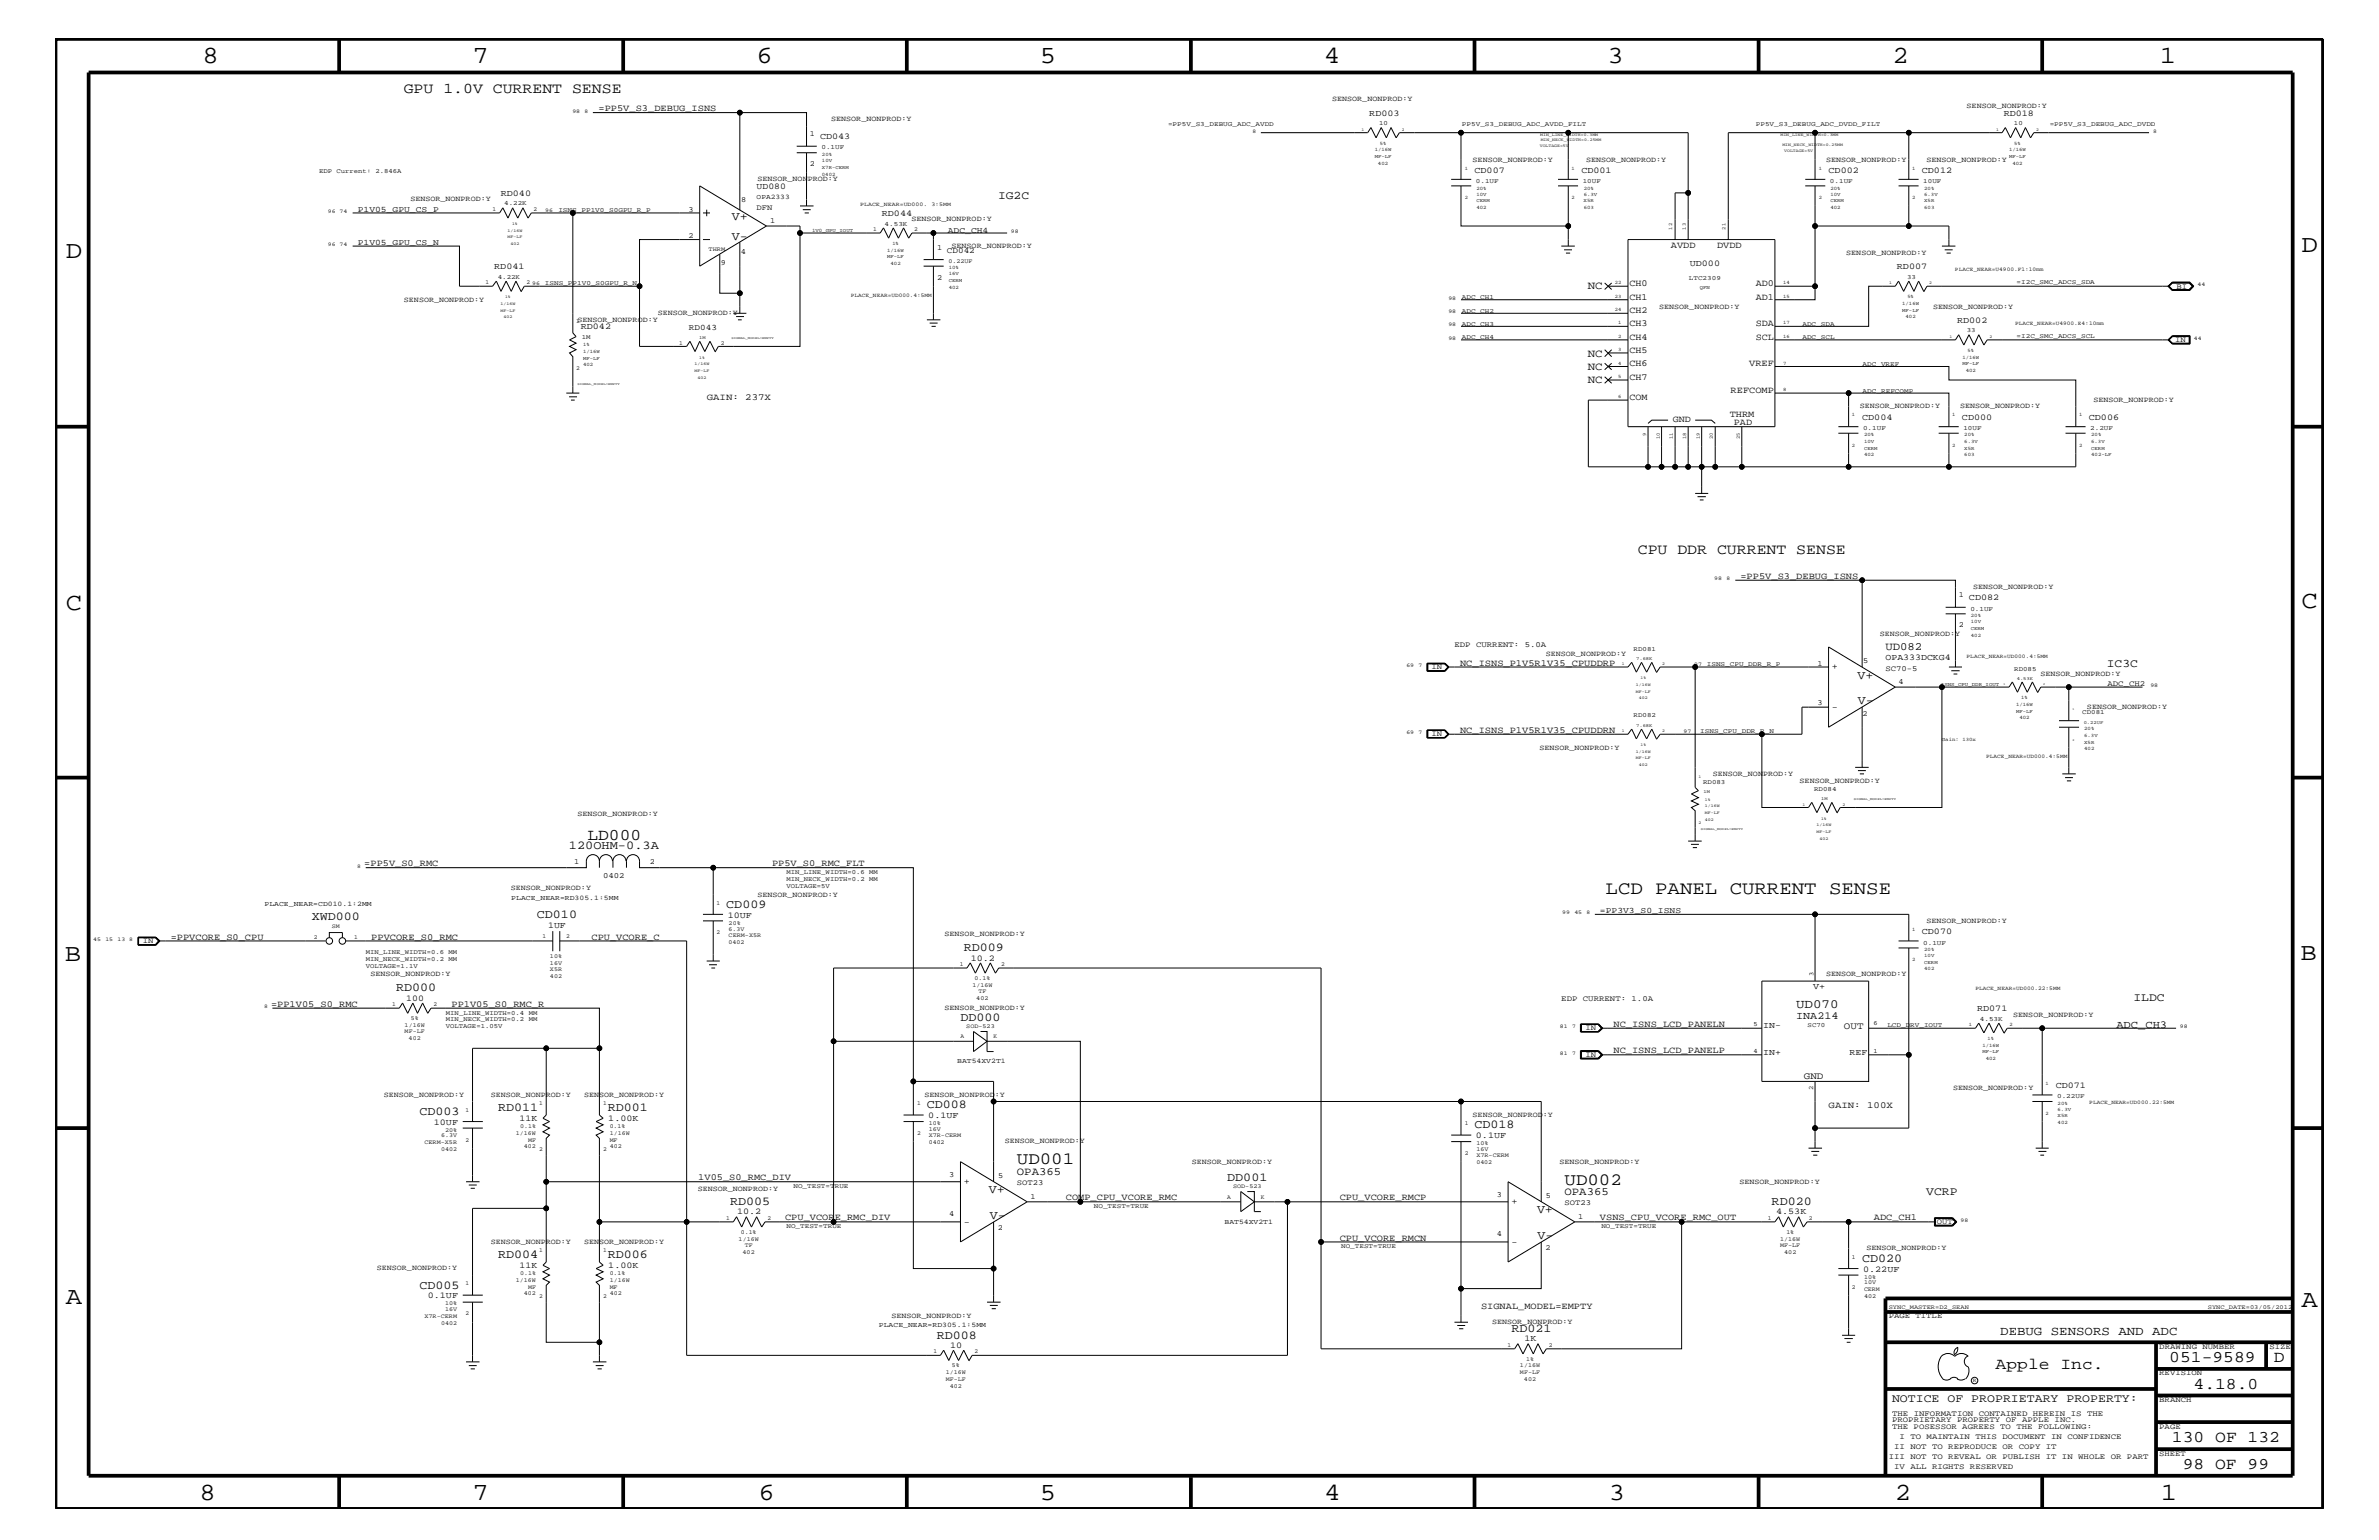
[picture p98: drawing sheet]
<svg xmlns="http://www.w3.org/2000/svg" width="432mm" height="279mm" viewBox="0 0 432 279" stroke-linecap="round" stroke-linejoin="round" font-family="sans-serif">
<defs><g id="words">
<g font-size="4.5">
<text x="36.7" y="11.5">8</text>
<text x="85.8" y="11.5">7</text>
<text x="137.3" y="11.5">6</text>
<text x="188.7" y="11.5">5</text>
<text x="240.3" y="11.5">4</text>
<text x="291.8" y="11.5">3</text>
<text x="343.5" y="11.5">2</text>
<text x="392" y="11.5">1</text>
<text x="11.9" y="46.8">D</text>
<text x="417.7" y="45.7">D</text>
<text x="11.9" y="110.6">C</text>
<text x="417.7" y="110.3">C</text>
<text x="11.8" y="174.3">B</text>
<text x="417.6" y="174.2">B</text>
<text x="11.9" y="236.7">A</text>
<text x="417.7" y="237.1">A</text>
<text x="36.2" y="272.1">8</text>
<text x="85.8" y="272.1">7</text>
<text x="137.7" y="272.1">6</text>
<text x="188.7" y="272.1">5</text>
<text x="240.4" y="272.1">4</text>
<text x="292" y="272.1">3</text>
<text x="343.9" y="272.1">2</text>
<text x="392.2" y="272.1">1</text>
</g>
<text font-size="3.4" x="291.4" y="162.2">LCD PANEL CURRENT SENSE</text>
<g font-size="3.1">
<text x="184.6" y="211.3">UD001</text>
<text x="284" y="214.9">UD002</text>
</g>
<g font-size="3">
<text x="106.6" y="152.4">LD000</text>
<text x="362.2" y="248.4">Apple Inc.</text>
<text x="393.7" y="247.1">051-9589</text>
<text x="398.1" y="252">4.18.0</text>
<text x="412.7" y="247.1">D</text>
<text x="394.2" y="261.6">130 OF 132</text>
<text x="396.2" y="266.6">98 OF 99</text>
</g>
<g font-size="2.7">
<text x="73.3" y="16.8">GPU 1.0V CURRENT SENSE</text>
<text x="297.3" y="100.4">CPU DDR CURRENT SENSE</text>
</g>
<g font-size="2.3">
<text x="326" y="182.9">UD070</text>
<text x="363.1" y="242.3">DEBUG SENSORS AND ADC</text>
</g>
<g font-size="2.2">
<text x="132.8" y="40">V+</text>
<text x="132.8" y="43.6">V-</text>
<text x="337.1" y="123.1">V+</text>
<text x="337.2" y="127.7">V-</text>
<text x="103.3" y="154.1">120OHM-0.3A</text>
<text x="56.6" y="167">XWD000</text>
<text x="97.5" y="166.5">CD010</text>
<text x="131.8" y="164.7">CD009</text>
<text x="174.9" y="172.6">RD009</text>
<text x="71.9" y="179.9">RD000</text>
<text x="174.3" y="185.2">DD000</text>
<text x="76.1" y="202.3">CD003</text>
<text x="90.4" y="201.5">RD011</text>
<text x="110.3" y="201.5">RD001</text>
<text x="168.2" y="201">CD008</text>
<text x="267.6" y="204.7">CD018</text>
<text x="222.8" y="214.2">DD001</text>
<text x="132.5" y="218.6">RD005</text>
<text x="179.5" y="216.5">V+</text>
<text x="179.7" y="221.1">V-</text>
<text x="279" y="220.1">V+</text>
<text x="321.6" y="218.6">RD020</text>
<text x="279.1" y="224.7">V-</text>
<text x="76.1" y="233.8">CD005</text>
<text x="90.4" y="228.2">RD004</text>
<text x="110.3" y="228.2">RD006</text>
<text x="338" y="229">CD020</text>
<text x="170" y="242.9">RD008</text>
<text x="274.3" y="241.7">RD021</text>
</g>
<g font-size="2.1">
<text x="181.1" y="36.2">IG2C</text>
<text x="382.4" y="121">IC3C</text>
<text x="387.2" y="181.6">ILDC</text>
<text x="349.6" y="216.9">VCRP</text>
<text x="343.4" y="254.4">NOTICE OF PROPRIETARY PROPERTY:</text>
</g>
<g font-size="2">
<text x="288.2" y="52.5">NC</text>
<text x="288.2" y="64.7">NC</text>
<text x="288.2" y="69.5">NC</text>
<text x="288.2" y="67.1">NC</text>
<text x="342.2" y="117.9">UD082</text>
<text x="184.6" y="213.2">OPA365</text>
<text x="284" y="216.9">OPA365</text>
</g>
<g font-size="1.9">
<text x="326" y="184.9">INA214</text>
<text x="384.1" y="186.5">ADC_CH3</text>
</g>
<g font-size="1.8">
<text x="334.7" y="186.6">OUT</text>
<text x="327.4" y="195.8">GND</text>
</g>
<g font-size="1.7">
<text x="108.6" y="20.2">=PP5V_S3_DEBUG_ISNS</text>
<text x="303.3" y="45.1">AVDD</text>
<text x="311.7" y="45.1">DVDD</text>
<text x="295.7" y="51.9">CH0</text>
<text x="318.7" y="51.9">AD0</text>
<text x="295.7" y="54.4">CH1</text>
<text x="295.7" y="56.8">CH2</text>
<text x="295.7" y="59.2">CH3</text>
<text x="318.7" y="54.4">AD1</text>
<text x="318.7" y="59.2">SDA</text>
<text x="295.7" y="61.7">CH4</text>
<text x="295.7" y="64">CH5</text>
<text x="318.7" y="61.7">SCL</text>
<text x="295.7" y="66.5">CH6</text>
<text x="295.7" y="68.9">CH7</text>
<text x="314.1" y="71.3">REFCOMP</text>
<text x="317.5" y="66.5">VREF</text>
<text x="128.3" y="72.6">GAIN: 237X</text>
<text x="295.7" y="72.6">COM</text>
<text x="303.6" y="76.7">GND</text>
<text x="313.9" y="75.7">THRM</text>
<text x="314.7" y="77.1">PAD</text>
<text x="315.9" y="105">=PP5V_S3_DEBUG_ISNS</text>
<text x="265" y="120.8">NC_ISNS_P1V5R1V35_CPUDDRP</text>
<text x="332.5" y="121.4">+</text>
<text x="332.5" y="128.9">-</text>
<text x="265" y="133">NC_ISNS_P1V5R1V35_CPUDDRN</text>
<text x="66.1" y="157.2">=PP5V_S0_RMC</text>
<text x="140.1" y="157.2">PP5V_S0_RMC_FLT</text>
<text x="31" y="170.5">=PPVCORE_S0_CPU</text>
<text x="67.4" y="170.5">PPVCORE_S0_RMC</text>
<text x="107.4" y="170.5">CPU_VCORE_C</text>
<text x="49.2" y="182.7">=PP1V05_S0_RMC</text>
<text x="82" y="182.7">PP1V05_S0_RMC_R</text>
<text x="292.9" y="186.3">NC_ISNS_LCD_PANELN</text>
<text x="292.9" y="191.1">NC_ISNS_LCD_PANELP</text>
<text x="331.9" y="201">GAIN: 100X</text>
<text x="126.7" y="214.2">1V05_S0_RMC_DIV</text>
<text x="174.9" y="214.7">+</text>
<text x="142.5" y="221.4">CPU_VCORE_RMC_DIV</text>
<text x="193.5" y="217.8">COMP_CPU_VCORE_RMC</text>
<text x="243.2" y="217.8">CPU_VCORE_RMCP</text>
<text x="274.3" y="218.4">+</text>
<text x="290.4" y="221.4">VSNS_CPU_VCORE_RMC_OUT</text>
<text x="340.1" y="221.4">ADC_CH1</text>
<text x="174.9" y="222.3">-</text>
<text x="243.2" y="225.1">CPU_VCORE_RMCN</text>
<text x="274.3" y="225.9">-</text>
<text x="268.8" y="237.4">SIGNAL_MODEL=EMPTY</text>
</g>
<g font-size="1.6">
<text x="248.5" y="21">RD003</text>
<text x="363.7" y="21">RD018</text>
<text x="148.8" y="25.3">CD043</text>
<text x="90.9" y="35.6">RD040</text>
<text x="137.3" y="34.2">UD080</text>
<text x="267.6" y="31.4">CD007</text>
<text x="287" y="31.4">CD001</text>
<text x="331.9" y="31.4">CD002</text>
<text x="348.8" y="31.4">CD012</text>
<text x="160.1" y="39.2">RD044</text>
<text x="89.7" y="48.9">RD041</text>
<text x="306.7" y="48.3">UD000</text>
<text x="344.3" y="48.9">RD007</text>
<text x="105.4" y="59.7">RD042</text>
<text x="355.2" y="58.6">RD002</text>
<text x="338" y="76.2">CD004</text>
<text x="356.1" y="76.2">CD000</text>
<text x="379.1" y="76.2">CD006</text>
<text x="357.4" y="108.9">CD082</text>
<text x="342.2" y="119.8">OPA333DCKG4</text>
<text x="132.1" y="166.5">10UF</text>
<text x="99.5" y="168.3">1UF</text>
<text x="348.8" y="169.5">CD070</text>
<text x="176.2" y="174.3">10.2</text>
<text x="329.1" y="179.5">V+</text>
<text x="73.7" y="181.6">100</text>
<text x="358.9" y="183.5">RD071</text>
<text x="320" y="186.5">IN-</text>
<text x="320" y="191.4">IN+</text>
<text x="335.7" y="191.4">REF</text>
<text x="373.1" y="197.4">CD071</text>
<text x="94.3" y="203.4">11K</text>
<text x="110.4" y="203.4">1.00K</text>
<text x="168.5" y="202.9">0.1UF</text>
<text x="78.7" y="204.1">10UF</text>
<text x="267.9" y="206.5">0.1UF</text>
<text x="133.8" y="220.3">10.2</text>
<text x="322.4" y="220.3">4.53K</text>
<text x="94.3" y="230.1">11K</text>
<text x="110.4" y="230.1">1.00K</text>
<text x="338.2" y="230.7">0.22UF</text>
<text x="77.6" y="235.6">0.1UF</text>
<text x="172.5" y="244.5">10</text>
<text x="276.7" y="243.4">1K</text>
</g>
<g font-size="1.5">
<text x="64.9" y="38.4">P1V05_GPU_CS_P</text>
<text x="64.9" y="44.4">P1V05_GPU_CS_N</text>
<text x="171.9" y="45.9">CD042</text>
<text x="172" y="42.2">ADC_CH4</text>
<text x="125.1" y="59.8">RD043</text>
<text x="290.4" y="165.6">=PP3V3_S0_ISNS</text>
</g>
<g font-size="1.4">
<text x="150.9" y="22">SENSOR_NONPROD:Y</text>
<text x="241.8" y="18.4">SENSOR_NONPROD:Y</text>
<text x="357" y="19.6">SENSOR_NONPROD:Y</text>
<text x="147" y="24.7">1</text>
<text x="267.3" y="29.3">SENSOR_NONPROD:Y</text>
<text x="287.9" y="29.3">SENSOR_NONPROD:Y</text>
<text x="331.5" y="29.3">SENSOR_NONPROD:Y</text>
<text x="349.7" y="29.3">SENSOR_NONPROD:Y</text>
<text x="137.5" y="32.9">SENSOR_NONPROD:Y</text>
<text x="147" y="30.2">2</text>
<text x="74.5" y="36.5">SENSOR_NONPROD:Y</text>
<text x="125" y="38.4">3</text>
<text x="134.5" y="36.7">8</text>
<text x="137.3" y="38">DFN</text>
<text x="139.8" y="40.4">1</text>
<text x="165.4" y="40.2">SENSOR_NONPROD:Y</text>
<text x="125" y="43.1">2</text>
<text x="134.5" y="46.2">4</text>
<text x="170.1" y="45.3">1</text>
<text x="172.7" y="45.1">SENSOR_NONPROD:Y</text>
<text x="335.1" y="46.3">SENSOR_NONPROD:Y</text>
<text x="130.8" y="48">9</text>
<text x="170.1" y="50.7">2</text>
<text x="395.1" y="52.4">BI</text>
<text x="73.3" y="54.7">SENSOR_NONPROD:Y</text>
<text x="104.8" y="58.4">SENSOR_NONPROD:Y</text>
<text x="119.4" y="57.2">SENSOR_NONPROD:Y</text>
<text x="301.2" y="56">SENSOR_NONPROD:Y</text>
<text x="350.9" y="56">SENSOR_NONPROD:Y</text>
<text x="394.8" y="62">IN</text>
<text x="337.6" y="74.1">SENSOR_NONPROD:Y</text>
<text x="355.8" y="74.1">SENSOR_NONPROD:Y</text>
<text x="380" y="72.9">SENSOR_NONPROD:Y</text>
<text x="358.1" y="106.9">SENSOR_NONPROD:Y</text>
<text x="355.5" y="108.3">1</text>
<text x="355.5" y="113.7">2</text>
<text x="264" y="117.4">EDP CURRENT: 5.0A</text>
<text x="280.6" y="119">SENSOR_NONPROD:Y</text>
<text x="341.2" y="115.3">SENSOR_NONPROD:Y</text>
<text x="259.8" y="121.4">IN</text>
<text x="329.9" y="120.8">1</text>
<text x="338.2" y="120.3">5</text>
<text x="342.2" y="121.7">SC70-5</text>
<text x="344.6" y="124.1">4</text>
<text x="370.3" y="122.6">SENSOR_NONPROD:Y</text>
<text x="382.5" y="124.4">ADC_CH2</text>
<text x="329.9" y="128">3</text>
<text x="338.1" y="129.8">2</text>
<text x="378.8" y="128.7">SENSOR_NONPROD:Y</text>
<text x="259.8" y="133.5">IN</text>
<text x="279.4" y="136">SENSOR_NONPROD:Y</text>
<text x="310.9" y="140.8">SENSOR_NONPROD:Y</text>
<text x="326.6" y="142">SENSOR_NONPROD:Y</text>
<text x="104.8" y="148.1">SENSOR_NONPROD:Y</text>
<text x="92.7" y="161.4">SENSOR_NONPROD:Y</text>
<text x="104.2" y="156.8">1</text>
<text x="109.5" y="159.4">0402</text>
<text x="117.9" y="156.8">2</text>
<text x="137.5" y="162.7">SENSOR_NONPROD:Y</text>
<text x="349.7" y="167.5">SENSOR_NONPROD:Y</text>
<text x="25.9" y="171.1">IN</text>
<text x="171.4" y="169.9">SENSOR_NONPROD:Y</text>
<text x="67.2" y="177.2">SENSOR_NONPROD:Y</text>
<text x="331.5" y="177.2">SENSOR_NONPROD:Y</text>
<text x="171.4" y="183.2">SENSOR_NONPROD:Y</text>
<text x="283.4" y="181.6">EDP CURRENT: 1.0A</text>
<text x="365.4" y="184.4">SENSOR_NONPROD:Y</text>
<text x="287.8" y="191.7">IN</text>
<text x="287.8" y="186.9">IN</text>
<text x="354.5" y="197.8">SENSOR_NONPROD:Y</text>
<text x="69.7" y="199">SENSOR_NONPROD:Y</text>
<text x="89.1" y="199">SENSOR_NONPROD:Y</text>
<text x="106" y="199">SENSOR_NONPROD:Y</text>
<text x="167.8" y="199">SENSOR_NONPROD:Y</text>
<text x="267.3" y="202.6">SENSOR_NONPROD:Y</text>
<text x="182.4" y="207.5">SENSOR_NONPROD:Y</text>
<text x="172.3" y="213.6">3</text>
<text x="181.2" y="213.6">5</text>
<text x="184.6" y="215">SOT23</text>
<text x="216.3" y="211.1">SENSOR_NONPROD:Y</text>
<text x="283" y="211.1">SENSOR_NONPROD:Y</text>
<text x="315.7" y="214.7">SENSOR_NONPROD:Y</text>
<text x="126.7" y="216">SENSOR_NONPROD:Y</text>
<text x="172.3" y="220.7">4</text>
<text x="187" y="217.5">1</text>
<text x="271.7" y="217.2">3</text>
<text x="280.6" y="217.3">5</text>
<text x="284" y="218.6">SOT23</text>
<text x="286.4" y="221.1">1</text>
<text x="89.1" y="225.7">SENSOR_NONPROD:Y</text>
<text x="106" y="225.7">SENSOR_NONPROD:Y</text>
<text x="181.1" y="223.2">2</text>
<text x="271.7" y="224.3">4</text>
<text x="280.5" y="226.9">2</text>
<text x="338.8" y="226.9">SENSOR_NONPROD:Y</text>
<text x="351.5" y="222">OUT</text>
<text x="68.4" y="230.5">SENSOR_NONPROD:Y</text>
<text x="161.8" y="239">SENSOR_NONPROD:Y</text>
<text x="342.8" y="239.2">PAGE TITLE</text>
<text x="270.8" y="240.2">SENSOR_NONPROD:Y</text>
<text x="391.9" y="244.7">DRAWING NUMBER</text>
<text x="411.9" y="244.7">SIZE</text>
<text x="391.9" y="249.5">REVISION</text>
<text x="343.4" y="256.8">THE INFORMATION CONTAINED HEREIN IS THE</text>
<text x="391.9" y="254.4">BRANCH</text>
<text x="343.4" y="258">PROPRIETARY PROPERTY OF APPLE INC.</text>
<text x="343.4" y="259.3">THE POSESSOR AGREES TO THE FOLLOWING:</text>
<text x="343.8" y="262.9">II NOT TO REPRODUCE OR COPY IT</text>
<text x="344.8" y="261.1">I TO MAINTAIN THIS DOCUMENT IN CONFIDENCE</text>
<text x="391.9" y="259.3">PAGE</text>
<text x="342.8" y="264.7">III NOT TO REVEAL OR PUBLISH IT IN WHOLE OR PART</text>
<text x="343.8" y="266.6">IV ALL RIGHTS RESERVED</text>
<text x="391.9" y="264.1">SHEET</text>
</g>
<g font-size="1.3">
<text x="137.3" y="36.2">OPA2333</text>
<text x="48" y="164.5">PLACE_NEAR=CD010.1:2MM</text>
<text x="92.8" y="163.3">PLACE_NEAR=RD305.1:5MM</text>
<text x="173.7" y="192.9">BAT54XV2T1</text>
<text x="222.2" y="222">BAT54XV2T1</text>
<text x="159.5" y="240.8">PLACE_NEAR=RD305.1:5MM</text>
</g>
<g font-size="1.2">
<text x="212" y="22.8">=PP5V_S3_DEBUG_ADC_AVDD</text>
<text x="250.3" y="22.7">10</text>
<text x="265.3" y="22.8">PP5V_S3_DEBUG_ADC_AVDD_FILT</text>
<text x="318.7" y="22.8">PP5V_S3_DEBUG_ADC_DVDD_FILT</text>
<text x="365.5" y="22.7">10</text>
<text x="372" y="22.8">=PP5V_S3_DEBUG_ADC_DVDD</text>
<text x="149.1" y="27.1">0.1UF</text>
<text x="57.9" y="31.4">EDP Current: 2.846A</text>
<text x="267.9" y="33.1">0.1UF</text>
<text x="287.3" y="33.1">10UF</text>
<text x="332.1" y="33.1">0.1UF</text>
<text x="349.1" y="33.1">10UF</text>
<text x="91.5" y="37.3">4.22K</text>
<text x="101.3" y="38.4">ISNS_PP1V0_S0GPU_R_P</text>
<text x="160.6" y="40.9">4.53K</text>
<text x="90.3" y="50.7">4.22K</text>
<text x="98.9" y="51.7">ISNS_PP1V0_S0GPU_R_N</text>
<text x="306.5" y="50.7">LTC2309</text>
<text x="346.2" y="50.7">33</text>
<text x="366" y="51.5">=I2C_SMC_ADCS_SDA</text>
<text x="265.3" y="59.2">ADC_CH3</text>
<text x="265.3" y="56.8">ADC_CH2</text>
<text x="265.3" y="54.3">ADC_CH1</text>
<text x="327.2" y="59.2">ADC_SDA</text>
<text x="105.6" y="61.5">1M</text>
<text x="265.3" y="61.6">ADC_CH4</text>
<text x="327.2" y="61.6">ADC_SCL</text>
<text x="357" y="60.3">33</text>
<text x="366" y="61.2">=I2C_SMC_ADCS_SCL</text>
<text x="338.1" y="66.5">ADC_VREF</text>
<text x="338.1" y="71.3">ADC_REFCOMP</text>
<text x="338.2" y="78">0.1UF</text>
<text x="356.4" y="78">10UF</text>
<text x="379.4" y="78">2.2UF</text>
<text x="357.6" y="110.8">0.1UF</text>
<text x="296.5" y="118.1">RD081</text>
<text x="309.8" y="120.8">ISNS_CPU_DDR_R_P</text>
<text x="365.6" y="121.7">RD085</text>
<text x="296.5" y="130.2">RD082</text>
<text x="378" y="129.6">CD081</text>
<text x="308.6" y="133">ISNS_CPU_DDR_R_N</text>
<text x="309.1" y="142.2">RD083</text>
<text x="329.3" y="143.5">RD084</text>
<text x="142.7" y="159.9">MIN_NECK_WIDTH=0.2 MM</text>
<text x="142.7" y="161.1">VOLTAGE=5V</text>
<text x="142.7" y="158.6">MIN_LINE_WIDTH=0.6 MM</text>
<text x="66.4" y="173.2">MIN_LINE_WIDTH=0.6 MM</text>
<text x="349.1" y="171.4">0.1UF</text>
<text x="66.4" y="175.6">VOLTAGE=1.1V</text>
<text x="66.4" y="174.4">MIN_NECK_WIDTH=0.2 MM</text>
<text x="329.2" y="177.1" transform="rotate(-90 329.2 177.1)">3</text>
<text x="80.9" y="184.1">MIN_LINE_WIDTH=0.4 MM</text>
<text x="80.9" y="185.3">MIN_NECK_WIDTH=0.2 MM</text>
<text x="359.4" y="185.2">4.53K</text>
<text x="80.9" y="186.5">VOLTAGE=1.05V</text>
<text x="318.3" y="186.1">5</text>
<text x="318.3" y="191">4</text>
<text x="328.1" y="186.4">SC70</text>
<text x="340" y="186">6</text>
<text x="340" y="191">1</text>
<text x="342.6" y="186.3">LCD_DRV_IOUT</text>
<text x="329.1" y="197.8" transform="rotate(-90 329.1 197.8)">2</text>
<text x="373.4" y="199.2">0.22UF</text>
<text x="144" y="215.6">NO_TEST=TRUE</text>
<text x="198.5" y="219.2">NO_TEST=TRUE</text>
<text x="142.7" y="222.9">NO_TEST=TRUE</text>
<text x="243.4" y="226.5">NO_TEST=TRUE</text>
<text x="290.7" y="222.9">NO_TEST=TRUE</text>
</g>
<g font-size="1.1">
<text x="89.4" y="38.2">1</text>
<text x="96.9" y="38.2">2</text>
<text x="158.5" y="41.9">1</text>
<text x="165.9" y="41.9">2</text>
<text x="128.6" y="45.6">THRM</text>
<text x="172.1" y="47.7">0.22UF</text>
<text x="88.1" y="51.6">1</text>
<text x="95.6" y="51.6">2</text>
<text x="104.6" y="58.6">1</text>
<text x="123.3" y="62.5">1</text>
<text x="130.8" y="62.5">2</text>
<text x="104.6" y="67.1">2</text>
<text x="130" y="164.1">1</text>
<text x="132.2" y="167.8">20%</text>
<text x="57" y="170.4">2</text>
<text x="60.2" y="168.3">SM</text>
<text x="64.3" y="170.4">1</text>
<text x="98.5" y="170.1">1</text>
<text x="99.8" y="173.8">10%</text>
<text x="102.8" y="170.1">2</text>
<text x="130" y="169.5">2</text>
<text x="132.2" y="168.9">6.3V</text>
<text x="132.2" y="171.2">0402</text>
<text x="132.2" y="170">CERM-X5R</text>
<text x="99.8" y="176.2">X5R</text>
<text x="99.8" y="175">16V</text>
<text x="99.8" y="177.4">402</text>
<text x="174.2" y="175.2">1</text>
<text x="176.5" y="179">1/16W</text>
<text x="176.9" y="177.7">0.1%</text>
<text x="181.7" y="175.2">2</text>
<text x="71.2" y="182.5">1</text>
<text x="74.5" y="185">5%</text>
<text x="78.7" y="182.5">2</text>
<text x="177.2" y="181.4">402</text>
<text x="177.6" y="180.2">TF</text>
<text x="73.4" y="187.5">MF-LF</text>
<text x="73.4" y="186.3">1/16W</text>
<text x="74.2" y="188.7">402</text>
<text x="174.3" y="188.3">A</text>
<text x="175.4" y="186.5">SOD-523</text>
<text x="180.3" y="188.3">K</text>
<text x="84.5" y="201.7">1</text>
<text x="97.9" y="200.4">1</text>
<text x="109.5" y="200.4">1</text>
<text x="166.5" y="200.4">1</text>
<text x="77" y="207.6">CERM-X5R</text>
<text x="80.1" y="206.4">6.3V</text>
<text x="80.1" y="208.8">0402</text>
<text x="80.8" y="205.3">20%</text>
<text x="84.5" y="207.1">2</text>
<text x="93.6" y="205.9">1/16W</text>
<text x="94.4" y="204.7">0.1%</text>
<text x="95.1" y="208.3">402</text>
<text x="95.8" y="207.1">MF</text>
<text x="97.9" y="208.9">2</text>
<text x="109.5" y="208.9">2</text>
<text x="110.7" y="205.9">1/16W</text>
<text x="110.7" y="207.1">MF</text>
<text x="110.7" y="208.3">402</text>
<text x="110.7" y="204.7">0.1%</text>
<text x="166.5" y="205.9">2</text>
<text x="168.6" y="204.1">10%</text>
<text x="168.6" y="207.6">0402</text>
<text x="168.6" y="206.4">X7R-CERM</text>
<text x="168.6" y="205.2">16V</text>
<text x="265.9" y="204.1">1</text>
<text x="265.9" y="209.6">2</text>
<text x="268" y="207.7">10%</text>
<text x="268" y="208.8">16V</text>
<text x="223.8" y="215.6">SOD-523</text>
<text x="268" y="211.3">0402</text>
<text x="268" y="210">X7R-CERM</text>
<text x="131.8" y="221.3">1</text>
<text x="139.3" y="221.3">2</text>
<text x="222.8" y="217.5">A</text>
<text x="228.9" y="217.5">K</text>
<text x="320.9" y="221.3">1</text>
<text x="328.3" y="221.3">2</text>
<text x="97.9" y="227.1">1</text>
<text x="109.5" y="227.1">1</text>
<text x="134.1" y="225.1">1/16W</text>
<text x="134.5" y="223.9">0.1%</text>
<text x="134.8" y="227.5">402</text>
<text x="135.2" y="226.3">TF</text>
<text x="323.1" y="226.3">MF-LF</text>
<text x="323.1" y="225.1">1/16W</text>
<text x="323.8" y="227.5">402</text>
<text x="324.2" y="223.9">1%</text>
<text x="84.5" y="233.2">1</text>
<text x="93.6" y="232.6">1/16W</text>
<text x="94.4" y="231.3">0.1%</text>
<text x="95.8" y="233.8">MF</text>
<text x="110.7" y="233.8">MF</text>
<text x="110.7" y="232.6">1/16W</text>
<text x="110.7" y="231.3">0.1%</text>
<text x="336.1" y="228.4">1</text>
<text x="336.1" y="233.8">2</text>
<text x="338.3" y="232">10%</text>
<text x="338.3" y="233">10V</text>
<text x="77" y="239.1">X7R-CERM</text>
<text x="80.8" y="236.8">10%</text>
<text x="80.8" y="237.9">16V</text>
<text x="84.5" y="238.6">2</text>
<text x="95.1" y="235">402</text>
<text x="97.9" y="235.6">2</text>
<text x="109.5" y="235.6">2</text>
<text x="110.7" y="235">402</text>
<text x="338.3" y="234.3">CERM</text>
<text x="338.3" y="235.5">402</text>
<text x="342.8" y="237.4">SYNC_MASTER=D2_SEAN</text>
<text x="400.7" y="237.4">SYNC_DATE=03/05/2012</text>
<text x="80.1" y="240.3">0402</text>
<text x="169.4" y="245.6">1</text>
<text x="176.9" y="245.6">2</text>
<text x="273.6" y="244.4">1</text>
<text x="281.1" y="244.4">2</text>
<text x="171.7" y="250.6">MF-LF</text>
<text x="171.7" y="249.3">1/16W</text>
<text x="172.4" y="251.7">402</text>
<text x="172.8" y="248.1">5%</text>
<text x="275.9" y="249.3">MF-LF</text>
<text x="275.9" y="248.1">1/16W</text>
<text x="276.6" y="250.6">402</text>
<text x="277" y="246.9">1%</text>
</g>
<g font-size="1">
<text x="103.9" y="20.4">98</text>
<text x="106.1" y="20.4">8</text>
<text x="227.3" y="24.1">8</text>
<text x="390.8" y="24.1">8</text>
<text x="59.5" y="38.6">96 74</text>
<text x="99" y="38.4">96</text>
<text x="156.1" y="37.4">PLACE_NEAR=UD000.</text>
<text x="169" y="37.4">3:5MM</text>
<text x="59.5" y="44.6">96 74</text>
<text x="183.5" y="42.3">98</text>
<text x="96.6" y="51.7">96</text>
<text x="154.4" y="53.9">PLACE_NEAR=UD000.4:5MM</text>
<text x="354.8" y="49.2">PLACE_NEAR=U4900.F1:10mm</text>
<text x="398.9" y="51.9">44</text>
<text x="262.9" y="59.2">98</text>
<text x="262.9" y="56.8">98</text>
<text x="262.9" y="54.4">98</text>
<text x="365.8" y="59">PLACE_NEAR=U4900.E4:10mm</text>
<text x="262.9" y="61.7">98</text>
<text x="398.2" y="61.7">44</text>
<text x="311.1" y="105.3">98</text>
<text x="313.4" y="105.3">8</text>
<text x="357" y="119.3">PLACE_NEAR=UD000.4:5MM</text>
<text x="255.3" y="121">69</text>
<text x="257.5" y="121">7</text>
<text x="307.5" y="120.8">97</text>
<text x="390.3" y="124.7">98</text>
<text x="255.3" y="133.2">69</text>
<text x="257.5" y="133.2">7</text>
<text x="305.6" y="133">97</text>
<text x="360.5" y="137.5">PLACE_NEAR=UD000.4:5MM</text>
<text x="64.9" y="157.4">8</text>
<text x="283.5" y="165.9">99</text>
<text x="285.8" y="165.9">45</text>
<text x="288" y="165.9">8</text>
<text x="16.9" y="170.7">45</text>
<text x="19.1" y="170.7">15</text>
<text x="21.3" y="170.7">13 8</text>
<text x="358.6" y="179.7">PLACE_NEAR=UD000.22:5MM</text>
<text x="47.9" y="182.9">8</text>
<text x="283.1" y="186.5">81</text>
<text x="283.1" y="191.4">81</text>
<text x="285.3" y="186.5">7</text>
<text x="285.3" y="191.4">7</text>
<text x="395.6" y="186.5">98</text>
<text x="379.2" y="200.3">PLACE_NEAR=UD000.22:5MM</text>
<text x="355.9" y="221.7">98</text>
<text x="358.1" y="250.7">R</text>
</g>
<g font-size=".9">
<text x="149.2" y="29.4">10V</text>
<text x="149.2" y="28.3">20%</text>
<text x="249.5" y="27.5">1/16W</text>
<text x="249.5" y="28.6">MF-LF</text>
<text x="250.1" y="29.9">402</text>
<text x="250.4" y="26.3">5%</text>
<text x="364.7" y="27.5">1/16W</text>
<text x="364.7" y="28.6">MF-LF</text>
<text x="365.3" y="29.9">402</text>
<text x="365.6" y="26.3">5%</text>
<text x="149.2" y="31.9">0402</text>
<text x="149.2" y="30.6">X7R-CERM</text>
<text x="265.9" y="30.8">1</text>
<text x="268" y="34.4">20%</text>
<text x="268" y="35.5">10V</text>
<text x="285.2" y="30.8">1</text>
<text x="287.4" y="35.5">6.3V</text>
<text x="287.4" y="34.4">20%</text>
<text x="330.1" y="30.8">1</text>
<text x="332.2" y="35.5">10V</text>
<text x="332.2" y="34.4">20%</text>
<text x="347" y="30.8">1</text>
<text x="349.2" y="34.4">20%</text>
<text x="349.2" y="35.5">6.3V</text>
<text x="265.9" y="36.2">2</text>
<text x="268" y="37.9">402</text>
<text x="268" y="36.7">CERM</text>
<text x="285.2" y="36.2">2</text>
<text x="287.4" y="36.7">X5R</text>
<text x="287.4" y="37.9">603</text>
<text x="303.5" y="41.7" transform="rotate(-90 303.5 41.7)">12</text>
<text x="306" y="41.7" transform="rotate(-90 306 41.7)">13</text>
<text x="313.2" y="41.7" transform="rotate(-90 313.2 41.7)">21</text>
<text x="330.1" y="36.2">2</text>
<text x="332.2" y="37.9">402</text>
<text x="332.2" y="36.7">CERM</text>
<text x="347" y="36.2">2</text>
<text x="349.2" y="36.7">X5R</text>
<text x="349.2" y="37.9">603</text>
<text x="147.4" y="42">1V0_GPU_IOUT</text>
<text x="161" y="45.7">1/16W</text>
<text x="161" y="46.8">MF-LF</text>
<text x="162" y="44.4">1%</text>
<text x="161.6" y="48">402</text>
<text x="172.2" y="52.4">402</text>
<text x="172.2" y="48.9">10%</text>
<text x="172.2" y="51.3">CERM</text>
<text x="172.2" y="50">16V</text>
<text x="293.1" y="51.6">22</text>
<text x="308.5" y="52.5">QFN</text>
<text x="323.7" y="51.6">14</text>
<text x="293.1" y="54">23</text>
<text x="293.1" y="56.4">24</text>
<text x="293.7" y="58.9">1</text>
<text x="323.7" y="54">15</text>
<text x="323.7" y="58.9">17</text>
<text x="345.3" y="56.6">MF-LF</text>
<text x="345.3" y="55.3">1/16W</text>
<text x="345.9" y="57.8">402</text>
<text x="346.2" y="54.1">5%</text>
<text x="105.8" y="64">1/16W</text>
<text x="105.8" y="65.3">MF-LF</text>
<text x="105.8" y="62.9">1%</text>
<text x="293.7" y="61.3">2</text>
<text x="293.7" y="63.7">3</text>
<text x="323.7" y="61.3">16</text>
<text x="356.2" y="65.1">1/16W</text>
<text x="357.1" y="63.9">5%</text>
<text x="105.8" y="66.5">402</text>
<text x="293.7" y="66.2">4</text>
<text x="293.7" y="68.5">5</text>
<text x="323.7" y="71">8</text>
<text x="323.7" y="66.2">7</text>
<text x="356.2" y="66.2">MF-LF</text>
<text x="356.8" y="67.5">402</text>
<text x="293.7" y="72.2">6</text>
<text x="336.1" y="75.6">1</text>
<text x="354.3" y="75.6">1</text>
<text x="377.4" y="75.6">1</text>
<text x="298.8" y="79.1" transform="rotate(-90 298.8 79.1)">9</text>
<text x="301.2" y="79.7" transform="rotate(-90 301.2 79.7)">10</text>
<text x="303.6" y="79.7" transform="rotate(-90 303.6 79.7)">11</text>
<text x="306.1" y="79.7" transform="rotate(-90 306.1 79.7)">18</text>
<text x="308.5" y="79.7" transform="rotate(-90 308.5 79.7)">19</text>
<text x="310.9" y="79.7" transform="rotate(-90 310.9 79.7)">20</text>
<text x="315.8" y="79.7" transform="rotate(-90 315.8 79.7)">25</text>
<text x="336.1" y="81.1">2</text>
<text x="338.3" y="82.7">402</text>
<text x="338.3" y="81.6">CERM</text>
<text x="338.3" y="80.3">10V</text>
<text x="338.3" y="79.2">20%</text>
<text x="354.3" y="81.1">2</text>
<text x="356.5" y="81.6">X5R</text>
<text x="356.5" y="79.2">20%</text>
<text x="356.5" y="80.3">6.3V</text>
<text x="356.5" y="82.7">603</text>
<text x="377.4" y="81.1">2</text>
<text x="379.6" y="79.2">20%</text>
<text x="379.6" y="80.3">6.3V</text>
<text x="379.6" y="81.6">CERM</text>
<text x="379.6" y="82.7">402-LF</text>
<text x="357.7" y="113.1">10V</text>
<text x="357.7" y="112">20%</text>
<text x="357.7" y="114.2">CERM</text>
<text x="357.7" y="115.5">402</text>
<text x="352.3" y="124.4">ISNS_CPU_DDR_IOUT</text>
<text x="365.9" y="128">1/16W</text>
<text x="365.9" y="129.3">MF-LF</text>
<text x="366.5" y="130.5">402</text>
<text x="366.9" y="126.9">1%</text>
<text x="352.5" y="134.4">Gain: 130x</text>
<text x="378.3" y="134.9">X5R</text>
<text x="378.3" y="132.5">20%</text>
<text x="378.3" y="136.1">402</text>
<text x="378.3" y="133.6">6.3V</text>
<text x="347" y="168.9">1</text>
<text x="349.2" y="172.6">20%</text>
<text x="349.2" y="173.7">10V</text>
<text x="347" y="174.4">2</text>
<text x="349.2" y="176.1">402</text>
<text x="349.2" y="174.9">CERM</text>
<text x="357.4" y="186.1">1</text>
<text x="359.8" y="189.9">1/16W</text>
<text x="359.8" y="191.1">MF-LF</text>
<text x="360.8" y="188.7">1%</text>
<text x="364.7" y="186.1">2</text>
<text x="360.4" y="192.3">402</text>
<text x="371.3" y="196.8">1</text>
<text x="371.3" y="202.3">2</text>
<text x="373.5" y="202.7">X5R</text>
<text x="373.5" y="200.4">20%</text>
<text x="373.5" y="201.5">6.3V</text>
<text x="373.5" y="204">402</text>
</g>
<g font-size=".8">
<text x="247.1" y="23.7">1</text>
<text x="254.4" y="23.7">2</text>
<text x="362.3" y="23.7">1</text>
<text x="369.6" y="23.7">2</text>
<text x="279.5" y="26.7">VOLTAGE=5V</text>
<text x="279.6" y="24.7">MIN_LINE_WIDTH=0.3MM</text>
<text x="279.7" y="25.6">MIN_NECK_WIDTH=0.25MM</text>
<text x="323.2" y="24.7">MIN_LINE_WIDTH=0.3MM</text>
<text x="323.5" y="26.5">MIN_NECK_WIDTH=0.25MM</text>
<text x="323.8" y="27.6">VOLTAGE=5V</text>
<text x="93" y="40.8">1%</text>
<text x="92.1" y="42">1/16W</text>
<text x="92.1" y="43.2">MF-LF</text>
<text x="92.7" y="44.4">402</text>
<text x="342.9" y="51.6">1</text>
<text x="350.2" y="51.6">2</text>
<text x="90.8" y="55.3">1/16W</text>
<text x="90.8" y="56.6">MF-LF</text>
<text x="91.4" y="57.8">402</text>
<text x="91.7" y="54.1">1%</text>
<text x="126.9" y="65.1">1%</text>
<text x="126.9" y="61.5">1M</text>
<text x="353.8" y="61.3">1</text>
<text x="361.1" y="61.3">2</text>
<text x="126.1" y="67.5">MF-LF</text>
<text x="126.1" y="66.2">1/16W</text>
<text x="126.6" y="68.7">402</text>
<text x="297" y="119.7">7.68K</text>
<text x="294.4" y="120.7">1</text>
<text x="296.9" y="124.4">1/16W</text>
<text x="296.9" y="125.7">MF-LF</text>
<text x="297.8" y="123.2">1%</text>
<text x="301.7" y="120.7">2</text>
<text x="366.1" y="123.4">4.53K</text>
<text x="297" y="131.9">7.68K</text>
<text x="297.5" y="126.9">402</text>
<text x="378.2" y="131.3">0.22UF</text>
<text x="294.4" y="132.8">1</text>
<text x="296.9" y="137.8">MF-LF</text>
<text x="296.9" y="136.6">1/16W</text>
<text x="297.8" y="135.3">1%</text>
<text x="301.7" y="132.8">2</text>
<text x="297.5" y="139">402</text>
<text x="308.3" y="141.1">1</text>
<text x="309.2" y="144">1M</text>
<text x="308.3" y="149.5">2</text>
<text x="309.5" y="146.5">1/16W</text>
<text x="309.5" y="145.3">1%</text>
<text x="309.5" y="149">402</text>
<text x="309.5" y="147.7">MF-LF</text>
<text x="327.2" y="146.2">1</text>
<text x="329.7" y="149.9">1/16W</text>
<text x="330.5" y="145.1">1M</text>
<text x="330.5" y="148.7">1%</text>
<text x="334.4" y="146.2">2</text>
<text x="329.7" y="151.1">MF-LF</text>
<text x="330.2" y="152.3">402</text>
</g>
<g font-size=".6">
<text x="132.8" y="61.5">SIGNAL_MODEL=EMPTY</text>
<text x="104.8" y="69.8">SIGNAL_MODEL=EMPTY</text>
<text x="363.6" y="124.3">1</text>
<text x="370.8" y="124.3">2</text>
<text x="376.2" y="128.9">1</text>
<text x="376.2" y="134.4">2</text>
<text x="336.5" y="145.1">SIGNAL_MODEL=EMPTY</text>
<text x="308.7" y="150.6">SIGNAL_MODEL=EMPTY</text>
</g>
</g></defs>
<g fill="none" stroke="#000" stroke-width=".18">
<path d="M64 38.6h26.7l.6-.9 .9 1.9 .8-1.9 1 1.9 .9-1.9 .9 1.9 .6-1h30.6M104 38.6v21.8l.6 .7-1.2 .6 1.2 .6-1.2 .6 1.2 .5-1.2 .6 .6 .7v6.6M107.6 20.4h26.7M127.6 38.6h1.3M128.3 38v1.2M144.6 27.7h3.7M144.6 26.5h3.7M145.2 37.4h2.5M145.7 38h1.5M146.1 38.6h.7M146.4 26.5v-6.1h-12.1v17.7M146.4 27.7v9.7"/>
<path d="M228.9 24.1h19.3l.6-1 1 1.9 .9-1.9 .9 1.9 .9-1.9 .9 1.9 .6-.9h11.2v8.4M263.4 33.7h3.6M263.4 32.5h3.6M265.2 33.7v7.3h19.4v-7.3M265.2 24.1h41.2v19.4M282.8 33.7h3.6M282.8 32.5h3.6M284.6 24.1v8.4M306.4 35h-2.4v8.5M327.7 33.7h3.6M327.7 32.5h3.6M329.4 33.7v7.3h17.1"/>
<path d="M329.4 24.1v8.4M344.6 33.7h3.6M344.6 32.5h3.6M346.5 33.7v7.3h7.2v3.6M346.5 24.1h-32.8v19.4M390.1 24.1h-21l-.5 .9-1-1.9-.8 1.9-1-1.9-.9 1.9-.9-1.9-.6 1h-16.9v8.4M64 44.6h19.4v7.3h6l.7-.9 .8 1.9 1-1.9 .9 1.9 .8-1.9 1 1.9M116.1 51.9h-20.9l-.6 1M116.1 51.9v11h8.5l.6-1 1 1.9 .8-1.9 .9 1.9 1-1.9 .9 1.9M127 43.5h-10.9v8.4M127.6 43.5h1.3M133.1 56.8h2.4"/>
<path d="M133.6 57.4h1.4M133.9 58h.7M134.3 44v9.2h-3.7v-7M134.3 53.2v3.6M139.1 41l-12.1-7.3v14.6l12.1-7.3h6.1v1.3M167.6 48.3h3.7M167.6 47.1h3.7M168.2 58h2.5M168.7 58.6h1.5M169.1 59.2h.7M169.4 42.3v4.8M169.4 48.3v9.7"/>
<path d="M182.8 42.3h-17.3l-.6 .9-.9-1.9-.9 1.9-1-1.9-.8 1.9-.9-1.9-.6 1h-14.6v20.6h-14.8l-.6 1M265.2 59.2h30.3M265.2 56.8h30.3M265.2 54.4h30.3M283.4 44.6h2.4M283.9 45.3h1.4M284.2 45.9h.8M284.6 41v3.6M291.3 51.3l1.2 1.2M291.8 51.9h3.7M292.5 51.3l-1.2 1.2M295.5 43.5h26.7v33.9h-26.7z"/>
<path d="M329.4 41v10.9h-7.2M329.4 51.9v2.5h-7.2M349.2 52.9l-1-1.9-.8 1.9-.9-1.9-1 1.9-.9-1.9-.6 .9h-4.8v7.3h-17M352.5 44.6h2.4M353 45.3h1.4M353.3 45.9h.8M393.5 51.9l.8-.6h3.1l.7 .6-.7 .8h-3.1zM393.6 51.9l.7-.6h3l.7 .6-.7 .7h-3zM393.7 51.9h-43.9l-.6 1M394.3 51.3h3l.6 .6-.6 .6h-3l-.6-.6zM394.3 51.2h3.1l.8 .7-.8 .8h-3.1l-.8-.8zM102.8 71.3h2.4"/>
<path d="M103.3 72h1.4M103.6 72.6h.7M265.2 61.7h30.3M291.3 68.4l1.2 1.1M291.3 65.9l1.2 1.2M291.3 63.4l1.2 1.3M291.8 68.9h3.7M291.8 66.5h3.7M291.8 64h3.7M292.5 68.4l-1.2 1.1M292.5 65.9l-1.2 1.2M292.5 63.4l-1.2 1.3"/>
<path d="M295.5 72.6h-7.2v12.1h10.8v-7.3M301.6 77.4v7.3h2.4v-7.3M302.8 76.2h-3l-.7 .6M306.4 77.4v7.3h2.5v-7.3M307.7 76.2h2.9l.7 .6M311.3 77.4v7.3h4.8v-7.3M322.2 71.3h13.3v6.1M322.2 66.5h31.5v2.4h23.1v8.5M322.2 61.7h32.7l.6-1 .9 1.9 1-1.9 .9 1.9 .9-1.9 .9 1.9 .6-.9h33M333.7 77.4h3.6M333.7 78.6h3.6M335.5 78.6v6.1h18.2v-6.1"/>
<path d="M335.5 71.3h18.2v6.1M351.9 77.4h3.6M351.9 78.6h3.6M374.9 77.4h3.6M374.9 78.6h3.6M376.8 78.6v6.1h-23.1M393.5 61.7l.8 .6M394.3 61.1h3v1.2h-3l-.6-.6zM394.3 60.9h3.2v1.5h-3.2l-.8-.7zM394.3 61h3.1v1.3h-3.1M394.3 61l-.8 .7M394.3 61l-.7 .7 .7 .6"/>
<path d="M299.1 84.7h2.5M304 84.7h2.4M307.7 89.5h2.3M308.1 90.1h1.5M308.5 90.7h.7M311.3 84.7h-2.4v4.8M316.1 84.7h19.4M315 105.3h23M353.1 111.4h3.7M353.1 110.2h3.7M354.9 110.2v-4.9h-16.9v15.7M354.9 111.4v9.6"/>
<path d="M259 120.3h3.3l.7 .7-.7 .8h-3.3zM259 132.4h3.3l.7 .8-.7 .7h-3.3zM259.1 121.7h3.1M259.1 120.3v1.5M259.1 132.4v1.5M259.1 120.4h3.1M259.1 133.8h3.1M259.1 132.5h3.1M259.2 120.4v1.3M259.2 132.5v1.3M262.2 120.4l.7 .6-.7 .7M262.2 120.3l.8 .7"/>
<path d="M262.2 120.4l.6 .6M262.2 132.5l.7 .7-.7 .6M262.2 132.4l.8 .8M262.2 132.5l.6 .7M262.8 121h32.7l.7-.8 .8 1.7 .9-1.7 1 1.7 .9-1.7 .9 1.7M262.8 133.2h32.7l.7-.9 .8 1.8 .9-1.8 1 1.8 .9-1.8 .9 1.8M262.8 121l-.6 .7M262.8 133.2l-.6 .6M263 121l-.8 .8M263 133.2l-.8 .7M307.7 121h-6.4l-.6 1M319.8 133.2h-18.5l-.6 .9"/>
<path d="M331.9 121h-24.2v21.9l.6 .6-1.3 .5 1.3 .7-1.3 .6 1.3 .6-1.3 .6 .7 .6v5.5M331.9 128.3h-4.8v4.9h-7.3v13.3h8.5l.5-.9 1 1.8 .9-1.8 .9 1.8 .9-1.8 .9 1.8M336.7 139.2h2.5M337.2 139.8h1.5M338 128.3v10.9M344 124.7l-12.1 7.2v-14.5l12.1 7.3h8.5M353.7 121h2.4M354.2 121.7h1.5M354.6 122.3h.7M369.8 125.6l-.9-1.9-.9 1.9-1-1.9-.8 1.9-.9-1.9-.6 1h-12.2v21.8h-18.5l-.6 1M373.7 131.9h3.7M373.7 130.8h3.7"/>
<path d="M375.5 124.7v6.1M375.5 131.9v8.5M388.9 124.7h-18.5l-.6 1M108.8 156.2a1.19 1.19 0 0 0-1.2-1.1 1.19 1.19 0 0 0-1.2 1.1v1.2h-40M108.8 156.2a1.19 1.19 0 0 1 1.2-1.1 1.19 1.19 0 0 1 1.2 1.1M108.8 156.2v1.2M113.6 156.2a1.19 1.19 0 0 0-1.2-1.1 1.19 1.19 0 0 0-1.1 1.1v1.2M113.7 157.4v-1.2a1.19 1.19 0 0 1 1.2-1.1 1.19 1.19 0 0 1 1.2 1.1v1.2h13.4M129.5 157.4h36.3v38.8M129.5 157.4v8.5M306.4 152.6h2.5M306.9 153.2h1.5"/>
<path d="M307.3 153.8h.7M337.6 140.4h.7M374.3 140.4h2.5M374.8 141.1h1.5M375.2 141.7h.7M25.1 170.1h3.2l.6 .6-.6 .7h-3.2zM28.2 170.1l.6 .6M28.3 170h-3.2v1.5h3.2M28.3 170l.7 .7-.7 .8M28.8 170.7l-.6 .7M28.8 170.7h30.3M59.8 170.1v-.9h2.3v.9"/>
<path d="M62.7 170.7h37.6M100.3 168.9v3.7M101.6 170.7h23v51h8.5l.6-.9 .9 1.8 .9-1.8 .9 1.8 .9-1.8 1 1.8 .6-.9h35.4M101.6 168.9v3.7M127.6 167.1h3.6M127.6 165.9h3.6M128.3 174.4h2.3M128.7 175h1.4M129.1 175.6h.7M129.5 167.1v7.3M289.5 165.9h39.9M319.8 178h19.4v18.2h-19.4z"/>
<path d="M344.6 170.7h3.6M344.6 172h3.6M346.5 170.7v-4.8h-17.1v12.1M346.5 172v19.4M49.4 182.9h23.1l.6-.9 .9 1.8 .9-1.8 .9 1.8 .9-1.8 .9 1.8 .6-.9h30.6v7.3M99.1 190.2v12.1l-.5 .6 1.1 .6-1.1 .6 1.1 .6-1.1 .6 1.1 .6-.6 .6v22.5l-.5 .6 1.1 .6-1.1 .5 1.1 .6-1.1 .7 1.1 .6-.6 .6v10.3h9.7v-10.3l-.6-.6 1.3-.6-1.3-.7 1.3-.6-1.3-.5 1.3-.6-.7-.6v-7.3M99.1 190.2h9.7v12.1l.7 .6-1.3 .6 1.3 .6-1.3 .6 1.3 .6-1.3 .6 .6 .6v15.2h15.8v24.2h46.1l.6-.9 .9 1.8 .9-1.8 .9 1.8 .9-1.8 1 1.8M99.1 190.2h-13.3v13.3M151.3 188.9h25.4M178 187.1h1.2v3.7h1.1M179.2 188.9l-2.5-1.8v3.7l2.5-1.9h16.9v29.1h-9.7M180.3 199.8h84.9"/>
<path d="M286.9 190.6h3.3l.7 .8-.7 .7h-3.3zM286.9 190.7h3.3l.6 .7-.6 .7h-3.3zM286.9 185.8v1.4M287 190.8h3.1l.6 .6M287 190.7v1.4M290.1 185.9h-3.1v1.2h3.1M290.1 190.7l.6 .7-.6 .7M290.1 185.9l.6 .6-.6 .6M290.1 185.9l.6 .6M290.2 185.8h-3.3v1.4h3.3M290.2 185.8l.7 .7-.7 .7M290.2 185.8l.6 .7-.6 .7"/>
<path d="M290.7 186.5h29.1M290.7 191.4h29.1M290.7 191.4l-.6 .6h-3.1M290.7 186.5l-.6 .6M339.2 191.4h7.3v13.3h-17.1v-8.5M339.2 186.5h19.4l.6-.9 .9 1.8 .9-1.8 .9 1.8 .9-1.8 .9 1.8M368.9 199.8h3.6M368.9 198.7h3.6M370.7 186.5h-6.4l-.6 1M370.7 199.8v8.5M395 186.5h-24.3v12.2M84 204.7h3.6"/>
<path d="M84 203.5h3.6M84.6 214.4h2.4M85.1 215h1.4M85.4 215.6h.8M85.8 204.7v9.7M99.1 219.2h-13.3v15.8M99.1 214.4h75.2M164 203.5h3.6M164 202.3h3.6M165.8 203.5v26.7h14.5v-8.5M165.8 202.3v-6.1h14.5v18.2M174.3 210.8l12.1 7.2-12.1 7.3z"/>
<path d="M196.1 218h29.1M226.4 216.2h1.3v3.6h1.2M227.7 218l-2.5-1.8v3.6l2.5-1.8h46M233.7 218v27.9h-57.3l-.5 1M263.4 207.1h3.6M263.4 205.9h3.6M265.2 207.1v26.7h14.5v-8.5M265.2 205.9v-6.1h14.5v18.2M273.7 214.4l12.1 7.3-12.1 7.3zM328.3 208.3h2.4M328.8 208.9h1.4M329.1 209.6h.8"/>
<path d="M329.4 204.7v3.6M369.5 208.3h2.4M370 208.9h1.4M370.3 209.6h.7M84 236.2h3.6M84 235h3.6M85.8 236.2v10.9M151.3 221.7v-46.1h24.2l.6-.9 .9 1.9 1-1.9 .8 1.9 .9-1.9 1 1.9 .6-1h58.5v69.1h35.1l.6-.9 .9 1.8 1-1.8 .9 1.8 .8-1.8 1 1.8 .6-.9h24.5v-23h17l.6-.9 .9 1.8 .9-1.8 .9 1.8 1-1.8 .8 1.8 .7-.9h7.5v8.5M179.2 236.2h2.4M179.7 236.8h1.4M180 237.4h.8M180.3 230.2v6"/>
<path d="M239.8 225.3h33.9M264 239.9h2.4M265.2 233.8v6.1M285.8 221.7h19.4M333.7 231.3h3.6M333.7 230.2h3.6M335.5 221.7h15.8M335.5 231.3v11M351.1 220.9h3.3l.8 .8-.8 .7h-3.3zM351.3 221.1h3l.6 .6-.6 .6h-3zM354.3 221h-3.1v1.4h3.1M354.3 221l.8 .7-.8 .7"/>
<path d="M354.3 221l.7 .7-.7 .7M84.6 247.1h2.4M85.1 247.8h1.4M85.4 248.4h.8M107.6 247.1h2.5M108.1 247.8h1.5M108.5 248.4h.7M108.8 243.5v3.6M264.5 240.5h1.4M264.8 241.1h.8M334.3 242.3h2.4M334.8 242.9h1.5"/>
<path d="M335.2 243.5h.7M352.3 246.1a1.72 1.72 0 0 1 2.5 0 1.69 1.69 0 0 1 2.4 0M352.4 246a3.2 3.2 0 0 0 .4 4.3l.8 .1 .4-.2M354 250.2l.7-.3 .7 .3M355.2 250.2l.7 .2 .7-.2M355.3 244.4v.3a1.18 1.18 0 0 1-.6 1.1M355.4 244.4a.99 .99 0 0 0-.6 1.4M357.2 246a1.04 1.04 0 0 0-.7 1 1.04 1.04 0 0 0 .7 1M357.3 248l.1 .7a2.11 2.11 0 0 1-.6 1.5"/>
<circle cx="104" cy="38.6" r=".42"/>
<circle cx="134.3" cy="20.4" r=".42"/>
<circle cx="265.2" cy="24.1" r=".42"/>
<circle cx="284.6" cy="24.1" r=".42"/>
<circle cx="306.4" cy="35" r=".42"/>
<circle cx="329.4" cy="24.1" r=".42"/>
<circle cx="346.5" cy="24.1" r=".42"/>
<circle cx="116.1" cy="51.9" r=".42"/>
<circle cx="134.3" cy="53.2" r=".42"/>
<circle cx="145.2" cy="42.3" r=".42"/>
<circle cx="169.4" cy="42.3" r=".42"/>
<circle cx="284.6" cy="41" r=".42"/>
<circle cx="329.4" cy="41" r=".42"/>
<circle cx="329.4" cy="51.9" r=".42"/>
<circle cx="346.5" cy="41" r=".42"/>
<circle cx="335.5" cy="71.3" r=".42"/>
<circle cx="299.1" cy="84.7" r=".42"/>
<circle cx="301.6" cy="84.7" r=".42"/>
<circle cx="304" cy="84.7" r=".42"/>
<circle cx="306.4" cy="84.7" r=".42"/>
<circle cx="308.9" cy="84.7" r=".42"/>
<circle cx="311.3" cy="84.7" r=".42"/>
<circle cx="316.1" cy="84.7" r=".42"/>
<circle cx="335.5" cy="84.7" r=".42"/>
<circle cx="353.7" cy="84.7" r=".42"/>
<circle cx="338" cy="105.3" r=".42"/>
<circle cx="307.7" cy="121" r=".42"/>
<circle cx="319.8" cy="133.2" r=".42"/>
<circle cx="352.5" cy="124.7" r=".42"/>
<circle cx="375.5" cy="124.7" r=".42"/>
<circle cx="129.5" cy="157.4" r=".42"/>
<circle cx="59.8" cy="170.7" r=".59"/>
<circle cx="62.1" cy="170.7" r=".59"/>
<circle cx="329.4" cy="165.9" r=".42"/>
<circle cx="99.1" cy="190.2" r=".42"/>
<circle cx="108.8" cy="190.2" r=".42"/>
<circle cx="151.3" cy="188.9" r=".42"/>
<circle cx="165.8" cy="196.2" r=".42"/>
<circle cx="180.3" cy="199.8" r=".42"/>
<circle cx="265.2" cy="199.8" r=".42"/>
<circle cx="346.5" cy="191.4" r=".42"/>
<circle cx="370.7" cy="186.5" r=".42"/>
<circle cx="99.1" cy="214.4" r=".42"/>
<circle cx="99.1" cy="219.2" r=".42"/>
<circle cx="196.1" cy="218" r=".42"/>
<circle cx="233.7" cy="218" r=".42"/>
<circle cx="329.4" cy="204.7" r=".42"/>
<circle cx="108.8" cy="221.7" r=".42"/>
<circle cx="124.6" cy="221.7" r=".42"/>
<circle cx="151.3" cy="221.7" r=".42"/>
<circle cx="180.3" cy="230.2" r=".42"/>
<circle cx="239.8" cy="225.3" r=".42"/>
<circle cx="265.2" cy="233.8" r=".42"/>
<circle cx="305.2" cy="221.7" r=".42"/>
<circle cx="335.5" cy="221.7" r=".42"/>
<circle cx="108.8" cy="243.5" r=".42"/>
<circle cx="358.4" cy="250.5" r=".59"/>
</g>
<g fill="none" stroke="#000" stroke-width=".68" stroke-linecap="butt">
<path d="M10.1 7.1h411.5v266.7h-411.5zM16.1 13.2h400v254.5h-400zM61.6 7.1v6.1M113.1 7.1v6.1M164.6 7.1v6.1M216.2 7.1v6.1M267.6 7.1v6.1M319.2 7.1v6.1M370.7 7.1v6.1M10.1 77.4h6M416.1 77.4h5.5M10.1 141.1h6"/>
<path d="M416.1 141.1h5.5M10.1 204.7h6M416.1 204.7h5.5M342.2 238h73.9M416.1 235.6h-73.9v32.1M342.2 243.5h73.9M342.2 252h49.1M391.3 248.4h24.8M391.3 243.5v24.2M391.3 258h24.8M391.3 253.2h24.8M411.3 243.5v4.9"/>
<path d="M61.6 267.7v6.1M113.1 267.7v6.1M164.6 267.7v6.1M216.2 268v5.8M267.6 267.7v6.1M319.2 267.7v6.1M370.7 267.7v6.1M391.3 262.9h24.8"/>
</g>
<g fill="#000">
<circle cx="104" cy="38.6" r=".42"/>
<circle cx="134.3" cy="20.4" r=".42"/>
<circle cx="265.2" cy="24.1" r=".42"/>
<circle cx="284.6" cy="24.1" r=".42"/>
<circle cx="306.4" cy="35" r=".42"/>
<circle cx="329.4" cy="24.1" r=".42"/>
<circle cx="346.5" cy="24.1" r=".42"/>
<circle cx="116.1" cy="51.9" r=".42"/>
<circle cx="134.3" cy="53.2" r=".42"/>
<circle cx="145.2" cy="42.3" r=".42"/>
<circle cx="169.4" cy="42.3" r=".42"/>
<circle cx="284.6" cy="41" r=".42"/>
<circle cx="329.4" cy="41" r=".42"/>
<circle cx="329.4" cy="51.9" r=".42"/>
<circle cx="346.5" cy="41" r=".42"/>
<circle cx="335.5" cy="71.3" r=".42"/>
<circle cx="299.1" cy="84.7" r=".42"/>
<circle cx="301.6" cy="84.7" r=".42"/>
<circle cx="304" cy="84.7" r=".42"/>
<circle cx="306.4" cy="84.7" r=".42"/>
<circle cx="308.9" cy="84.7" r=".42"/>
<circle cx="311.3" cy="84.7" r=".42"/>
<circle cx="316.1" cy="84.7" r=".42"/>
<circle cx="335.5" cy="84.7" r=".42"/>
<circle cx="353.7" cy="84.7" r=".42"/>
<circle cx="338" cy="105.3" r=".42"/>
<circle cx="307.7" cy="121" r=".42"/>
<circle cx="319.8" cy="133.2" r=".42"/>
<circle cx="352.5" cy="124.7" r=".42"/>
<circle cx="375.5" cy="124.7" r=".42"/>
<circle cx="129.5" cy="157.4" r=".42"/>
<circle cx="329.4" cy="165.9" r=".42"/>
<circle cx="99.1" cy="190.2" r=".42"/>
<circle cx="108.8" cy="190.2" r=".42"/>
<circle cx="151.3" cy="188.9" r=".42"/>
<circle cx="165.8" cy="196.2" r=".42"/>
<circle cx="180.3" cy="199.8" r=".42"/>
<circle cx="265.2" cy="199.8" r=".42"/>
<circle cx="346.5" cy="191.4" r=".42"/>
<circle cx="370.7" cy="186.5" r=".42"/>
<circle cx="99.1" cy="214.4" r=".42"/>
<circle cx="99.1" cy="219.2" r=".42"/>
<circle cx="196.1" cy="218" r=".42"/>
<circle cx="233.7" cy="218" r=".42"/>
<circle cx="329.4" cy="204.7" r=".42"/>
<circle cx="108.8" cy="221.7" r=".42"/>
<circle cx="124.6" cy="221.7" r=".42"/>
<circle cx="151.3" cy="221.7" r=".42"/>
<circle cx="180.3" cy="230.2" r=".42"/>
<circle cx="239.8" cy="225.3" r=".42"/>
<circle cx="265.2" cy="233.8" r=".42"/>
<circle cx="305.2" cy="221.7" r=".42"/>
<circle cx="335.5" cy="221.7" r=".42"/>
<circle cx="108.8" cy="243.5" r=".42"/>
</g>
<use href="#words"/>
</svg>
